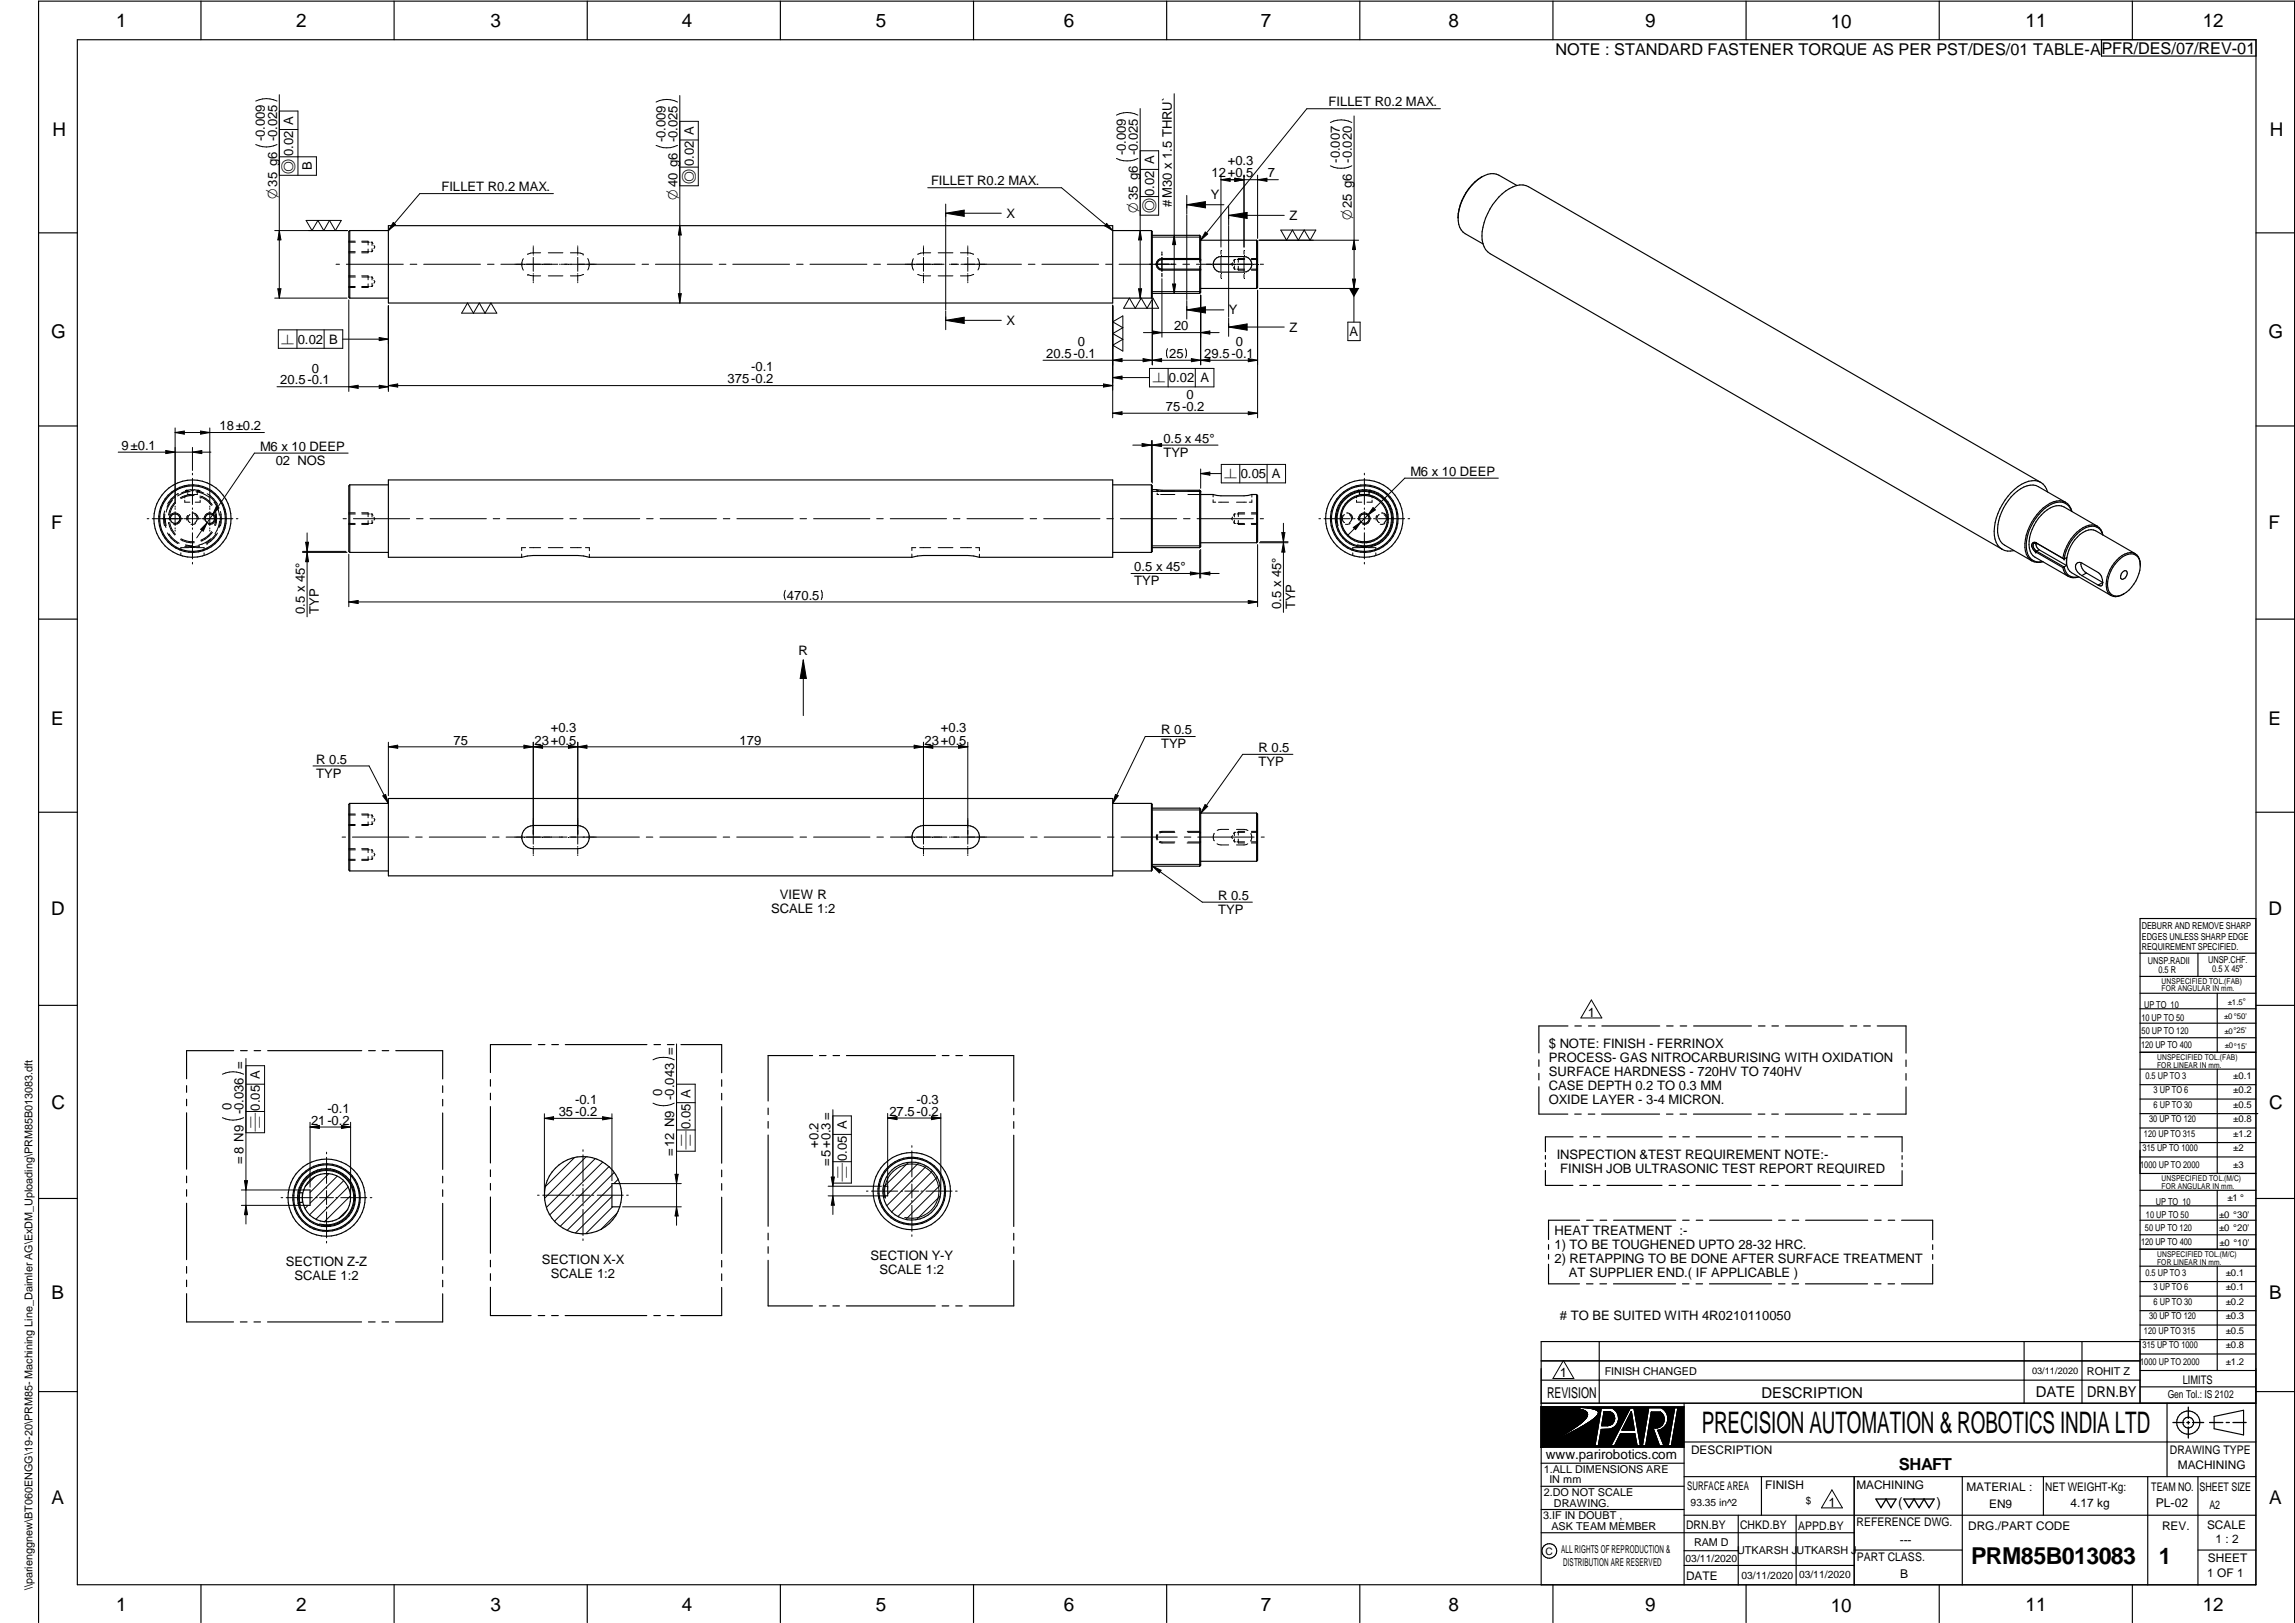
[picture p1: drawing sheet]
<svg xmlns="http://www.w3.org/2000/svg" width="594mm" height="420mm" viewBox="0 0 594 420" stroke-linecap="round" stroke-linejoin="round" font-family="sans-serif">
<defs><g id="words">
<text font-size="7.7" x="440.5" y="371">PRECISION AUTOMATION &amp; ROBOTICS INDIA LTD</text>
<text font-size="6" x="510.2" y="405">PRM85B013083</text>
<text font-size="5.9" x="558.8" y="405">1</text>
<g font-size="4.9">
<text x="30" y="6.9">1</text>
<text x="76.7" y="6.9">2</text>
<text x="127" y="6.9">3</text>
<text x="176.5" y="6.9">4</text>
<text x="226.7" y="6.9">5</text>
<text x="275.4" y="6.9">6</text>
<text x="326.4" y="6.9">7</text>
<text x="375" y="6.9">8</text>
<text x="425.8" y="6.9">9</text>
<text x="473.9" y="7.3">10</text>
<text x="524.3" y="6.9">11</text>
<text x="570.2" y="6.9">12</text>
<text x="13.6" y="35.1">H</text>
<text x="587.6" y="35.1">H</text>
<text x="13.2" y="87.5">G</text>
<text x="587.2" y="87.5">G</text>
<text x="13.2" y="137">F</text>
<text x="587.2" y="137">F</text>
<text x="13.2" y="187.6">E</text>
<text x="587.2" y="187.6">E</text>
<text x="13.2" y="237">D</text>
<text x="587.2" y="237">D</text>
<text x="13.4" y="287.1">C</text>
<text x="587.4" y="287.1">C</text>
<text x="13.4" y="336.2">B</text>
<text x="587.4" y="336.2">B</text>
<text x="13.4" y="389.3">A</text>
<text x="587.4" y="389.3">A</text>
<text x="30" y="416.9">1</text>
<text x="76.7" y="416.9">2</text>
<text x="127" y="416.9">3</text>
<text x="176.5" y="416.9">4</text>
<text x="226.7" y="416.9">5</text>
<text x="275.4" y="416.9">6</text>
<text x="326.4" y="416.9">7</text>
<text x="375" y="416.9">8</text>
<text x="425.8" y="416.9">9</text>
<text x="473.9" y="417.3">10</text>
<text x="524.3" y="416.9">11</text>
<text x="570.2" y="416.9">12</text>
</g>
<text font-size="4.3" x="491.5" y="380.6">SHAFT</text>
<g font-size="4.2">
<text x="402.7" y="14.3">NOTE : STANDARD FASTENER TORQUE AS PER PST/DES/01 TABLE-A</text>
<text x="544" y="14">PFR/DES/07/REV-01</text>
</g>
<g font-size="3.9">
<text x="400.5" y="361.9">REVISION</text>
<text x="456" y="362">DESCRIPTION</text>
<text x="527" y="361.7">DATE</text>
<text x="540.3" y="361.6">DRN.BY</text>
</g>
<g font-size="3.7">
<text x="75.9" y="45" transform="rotate(-90 75.9 45)">a</text>
<text x="179.6" y="47.6" transform="rotate(-90 179.6 47.6)">a</text>
<text x="71.7" y="51.5" transform="rotate(-90 71.7 51.5)">O35 g6</text>
<text x="175.4" y="51.7" transform="rotate(-90 175.4 51.7)">O40 g6</text>
<text x="294.5" y="55.1" transform="rotate(-90 294.5 55.1)">O35 g6</text>
<text x="298.7" y="55.2" transform="rotate(-90 298.7 55.2)">a</text>
<text x="349.9" y="57" transform="rotate(-90 349.9 57)">O25 g6</text>
<text x="72.8" y="89">n</text>
<text x="298.3" y="99">n</text>
<text x="316.9" y="123.8">n</text>
<text x="67.3" y="293" transform="rotate(-90 67.3 293)">d</text>
<text x="178.7" y="297.8" transform="rotate(-90 178.7 297.8)">d</text>
<text x="219.2" y="306" transform="rotate(-90 219.2 306)">d</text>
</g>
<g font-size="3.5">
<text x="400.2" y="377.6">www.parirobotics.com</text>
<text x="491.4" y="390">(</text>
<text x="501.3" y="390">)</text>
</g>
<g font-size="3.4">
<text x="343.9" y="27.6">FILLET R0.2 MAX.</text>
<text x="68.6" y="36.6" transform="rotate(-90 68.6 36.6)">-0.009</text>
<text x="71.7" y="36.6" transform="rotate(-90 71.7 36.6)">-0.025</text>
<text x="75.9" y="40.3" transform="rotate(-90 75.9 40.3)">0.02 A</text>
<text x="172.2" y="36.8" transform="rotate(-90 172.2 36.8)">-0.009</text>
<text x="175.4" y="36.8" transform="rotate(-90 175.4 36.8)">-0.025</text>
<text x="291.4" y="40.2" transform="rotate(-90 291.4 40.2)">-0.009</text>
<text x="294.5" y="40.2" transform="rotate(-90 294.5 40.2)">-0.025</text>
<text x="80.7" y="44.1" transform="rotate(-90 80.7 44.1)">B</text>
<text x="179.6" y="43.1" transform="rotate(-90 179.6 43.1)">0.02 A</text>
<text x="313.6" y="45.9">12+0.5</text>
<text x="317.8" y="42.8">+0.3</text>
<text x="328.2" y="45.9">7</text>
<text x="346.8" y="42.1" transform="rotate(-90 346.8 42.1)">-0.007</text>
<text x="349.9" y="42.1" transform="rotate(-90 349.9 42.1)">-0.020</text>
<text x="114.3" y="49.5">FILLET R0.2 MAX.</text>
<text x="241" y="48">FILLET R0.2 MAX.</text>
<text x="298.7" y="50.7" transform="rotate(-90 298.7 50.7)">0.02 A</text>
<text x="303.3" y="53.5" transform="rotate(-90 303.3 53.5)">#M30 x 1.5 THRU`</text>
<text x="313.5" y="51.4">Y</text>
<text x="260.5" y="56.4">X</text>
<text x="333.8" y="57">Z</text>
<text x="318.1" y="81.4">Y</text>
<text x="77.1" y="89">0.02 B</text>
<text x="260.5" y="84.1">X</text>
<text x="279" y="89.5">0</text>
<text x="303.9" y="85.5">20</text>
<text x="319.9" y="89.5">0</text>
<text x="333.8" y="85.9">Z</text>
<text x="349.4" y="87">A</text>
<text x="270.8" y="92.6">20.5-0.1</text>
<text x="302.7" y="92.6">25</text>
<text x="311.7" y="92.6">29.5-0.1</text>
<text x="72.6" y="99.5">20.5-0.1</text>
<text x="80.7" y="96.4">0</text>
<text x="188.3" y="99.2">375-0.2</text>
<text x="194.5" y="96.1">-0.1</text>
<text x="302.6" y="99">0.02 A</text>
<text x="301.8" y="106.4">75-0.2</text>
<text x="307.1" y="103.3">0</text>
<text x="56.8" y="111.4">18±0.2</text>
<text x="31.4" y="116.4">9±0.1</text>
<text x="67.3" y="116.7">M6 x 10 DEEP</text>
<text x="301.2" y="114.6">0.5 x 45°</text>
<text x="301.2" y="118.2">TYP</text>
<text x="71.4" y="120.3">02 NOS</text>
<text x="321.2" y="123.8">0.05 A</text>
<text x="365.1" y="123.2">M6 x 10 DEEP</text>
<text x="293.6" y="147.9">0.5 x 45°</text>
<text x="203.7" y="155.2">470.5</text>
<text x="293.6" y="151.5">TYP</text>
<text x="78.9" y="158.9" transform="rotate(-90 78.9 158.9)">0.5 x 45°</text>
<text x="82.5" y="158.9" transform="rotate(-90 82.5 158.9)">TYP</text>
<text x="331.6" y="157.7" transform="rotate(-90 331.6 157.7)">0.5 x 45°</text>
<text x="335.2" y="157.7" transform="rotate(-90 335.2 157.7)">TYP</text>
<text x="206.7" y="169.7">R</text>
<text x="142.6" y="189.6">+0.3</text>
<text x="243.6" y="189.6">+0.3</text>
<text x="300.6" y="190.1">R 0.5</text>
<text x="81.9" y="197.7">R 0.5</text>
<text x="117.4" y="192.7">75</text>
<text x="138.4" y="192.7">23+0.5</text>
<text x="191.5" y="192.7">179</text>
<text x="239.3" y="192.7">23+0.5</text>
<text x="300.6" y="193.7">TYP</text>
<text x="325.8" y="194.6">R 0.5</text>
<text x="81.9" y="201.3">TYP</text>
<text x="325.8" y="198.2">TYP</text>
<text x="201.9" y="232.7">VIEW R</text>
<text x="315.3" y="233">R 0.5</text>
<text x="199.6" y="236.3">SCALE 1:2</text>
<text x="315.3" y="236.6">TYP</text>
<text x="411" y="263.2">1</text>
<text x="400.9" y="271.3">$ NOTE: FINISH - FERRINOX</text>
<text x="400.9" y="274.9">PROCESS- GAS NITROCARBURISING WITH OXIDATION</text>
<text x="400.9" y="278.6">SURFACE HARDNESS - 720HV TO 740HV</text>
<text x="59.9" y="287.4" transform="rotate(-90 59.9 287.4)">0</text>
<text x="67.3" y="287.5" transform="rotate(-90 67.3 287.5)">0.05 A</text>
<text x="148.9" y="285.8">-0.1</text>
<text x="171.4" y="283.6" transform="rotate(-90 171.4 283.6)">0</text>
<text x="174.5" y="284.7" transform="rotate(-90 174.5 284.7)">-0.043 =</text>
<text x="237.3" y="285.7">-0.3</text>
<text x="400.9" y="282.2">CASE DEPTH 0.2 TO 0.3 MM</text>
<text x="400.9" y="285.8">OXIDE LAYER - 3-4 MICRON.</text>
<text x="63.1" y="288.5" transform="rotate(-90 63.1 288.5)">-0.036 =</text>
<text x="80.5" y="291.2">21-0.2</text>
<text x="84.7" y="288">-0.1</text>
<text x="144.6" y="288.9">35-0.2</text>
<text x="178.7" y="292.3" transform="rotate(-90 178.7 292.3)">0.05 A</text>
<text x="230.2" y="288.8">27.5-0.2</text>
<text x="174.5" y="299.4" transform="rotate(-90 174.5 299.4)">=12 N9</text>
<text x="211.9" y="297.2" transform="rotate(-90 211.9 297.2)">+0.2</text>
<text x="403" y="300">INSPECTION &amp;TEST REQUIREMENT NOTE:-</text>
<text x="63.1" y="301.2" transform="rotate(-90 63.1 301.2)">=8 N9</text>
<text x="215" y="301.9" transform="rotate(-90 215 301.9)">=5+0.3=</text>
<text x="219.2" y="300.5" transform="rotate(-90 219.2 300.5)">0.05 A</text>
<text x="403.9" y="303.6">FINISH JOB ULTRASONIC TEST REPORT REQUIRED</text>
<text x="402.4" y="319.8">HEAT TREATMENT :-</text>
<text x="402.4" y="323.4">1) TO BE TOUGHENED UPTO 28-32 HRC.</text>
<text x="74" y="327.8">SECTION Z-Z</text>
<text x="140.3" y="327.2">SECTION X-X</text>
<text x="225.3" y="326.1">SECTION Y-Y</text>
<text x="227.7" y="329.7">SCALE 1:2</text>
<text x="402.4" y="327">2) RETAPPING TO BE DONE AFTER SURFACE TREATMENT</text>
<text x="76.2" y="331.4">SCALE 1:2</text>
<text x="142.6" y="330.8">SCALE 1:2</text>
<text x="406.1" y="330.6">AT SUPPLIER END.( IF APPLICABLE )</text>
<text x="403.8" y="341.6"># TO BE SUITED WITH 4R0210110050</text>
<text x="403.8" y="356.5">1</text>
<text x="473.3" y="390">1</text>
</g>
<g font-size="3.1">
<text x="579.6" y="251.8">°</text>
<text x="565.1" y="358.2">LIMITS</text>
<text x="437.8" y="376.3">DESCRIPTION</text>
<text x="561.7" y="376.3">DRAWING TYPE</text>
<text x="563.8" y="380.3">MACHINING</text>
<text x="436.7" y="385.6">SURFACE AREA</text>
<text x="456.9" y="385.6">FINISH</text>
<text x="480.6" y="385.5">MACHINING</text>
<text x="509" y="386.1">MATERIAL :</text>
<text x="529.4" y="386">NET WEIGHT-Kg:</text>
<text x="556.9" y="385.9">TEAM NO.</text>
<text x="569.4" y="385.9">SHEET SIZE</text>
<text x="436.4" y="395.9">DRN.BY</text>
<text x="450.4" y="395.8">CHKD.BY</text>
<text x="465.4" y="396">APPD.BY</text>
<text x="480.6" y="395.1">REFERENCE DWG.</text>
<text x="514.9" y="390.4">EN9</text>
<text x="536" y="390.2">4.17 kg</text>
<text x="558" y="390.2">PL-02</text>
<text x="559.7" y="396">REV.</text>
<text x="571.3" y="395.9">SCALE</text>
<text x="571.9" y="390.7">A2</text>
<text x="491.8" y="399.6">---</text>
<text x="509.5" y="396.1">DRG./PART CODE</text>
<text x="573.5" y="399.5">1 : 2</text>
<text x="480.6" y="404.2">PART CLASS.</text>
<text x="571.5" y="404.4">SHEET</text>
<text x="436.4" y="408.9">DATE</text>
<text x="491.9" y="408.6">B</text>
<text x="571.4" y="408.1">1 OF 1</text>
</g>
<g font-size="2.8">
<text x="415.4" y="355.9">FINISH CHANGED</text>
<text x="540.2" y="355.9">ROHIT Z</text>
<text x="561.1" y="362">Gen Tol.: IS 2102</text>
<text x="399.6" y="381.2">1.ALL DIMENSIONS ARE</text>
<text x="399.6" y="387.3">2.DO NOT SCALE</text>
<text x="401.1" y="384">IN mm</text>
<text x="399.5" y="393.4">3.IF IN DOUBT ,</text>
<text x="402.2" y="390.1">DRAWING.</text>
<text x="401.6" y="396.2">ASK TEAM MEMBER</text>
<text x="404.1" y="402">ALL RIGHTS OF REPRODUCTION &amp;</text>
<text x="438.5" y="400.1">RAM D</text>
<text x="404.6" y="405.4">DISTRIBUTION ARE RESERVED</text>
<text x="449.7" y="402.2">UTKARSH J</text>
<text x="465.1" y="402.3">UTKARSH J</text>
<text x="8.4" y="411.6" transform="rotate(-90 8.4 411.6)">\\parienggnew\BT060ENGG\19-20\PRM85- Machining Line_Daimler AG\ExDM_Uploading\PRM85B013083.dft</text>
</g>
<g font-size="2.7">
<text x="437.6" y="389.8">93.35 in^2</text>
<text x="400.1" y="402.5">C</text>
<text x="436.3" y="404.3">03/11/2020</text>
<text x="450.8" y="408.7">03/11/2020</text>
<text x="465.7" y="408.5">03/11/2020</text>
</g>
<g font-size="2.5">
<text x="554.4" y="240.5">DEBURR AND REMOVE SHARP</text>
<text x="554.4" y="243.3">EDGES UNLESS SHARP EDGE</text>
<text x="554.4" y="246">REQUIREMENT SPECIFIED.</text>
<text x="556" y="249.6">UNSP.RADII</text>
<text x="558.7" y="251.9">0.5 R</text>
<text x="571.6" y="249.4">UNSP.CHF.</text>
<text x="572.6" y="251.7">0.5 X 45</text>
<text x="555" y="260.9">UP TO 10</text>
<text x="554.3" y="264.2">10 UP TO 50</text>
<text x="554.3" y="267.7">50 UP TO 120</text>
<text x="554.2" y="271.2">120 UP TO 400</text>
<text x="555.4" y="279.2">0.5 UP TO 3</text>
<text x="578.1" y="279.3">±0.1</text>
<text x="557.5" y="283">3 UP TO 6</text>
<text x="557.5" y="286.8">6 UP TO 30</text>
<text x="578.1" y="283">±0.2</text>
<text x="578.1" y="286.8">±0.5</text>
<text x="556.3" y="290.5">30 UP TO 120</text>
<text x="578.1" y="290.6">±0.8</text>
<text x="554.6" y="298">315 UP TO 1000</text>
<text x="555" y="294.3">120 UP TO 315</text>
<text x="578.1" y="294.3">±1.2</text>
<text x="578.1" y="298.1">±2</text>
<text x="554" y="302.3">1000 UP TO 2000</text>
<text x="578.1" y="302.3">±3</text>
<text x="558.1" y="311.9">UP TO 10</text>
<text x="576.6" y="311">±1 °</text>
<text x="555.5" y="315.3">10 UP TO 50</text>
<text x="574.5" y="315.2">±0 °30'</text>
<text x="554.2" y="322.2">120 UP TO 400</text>
<text x="555.2" y="318.7">50 UP TO 120</text>
<text x="574.5" y="318.6">±0 °20'</text>
<text x="574.5" y="322.5">±0 °10'</text>
<text x="555.4" y="330.2">0.5 UP TO 3</text>
<text x="557.5" y="334">3 UP TO 6</text>
<text x="576.2" y="330.3">±0.1</text>
<text x="576.2" y="334.1">±0.1</text>
<text x="556.3" y="341.5">30 UP TO 120</text>
<text x="557.5" y="337.7">6 UP TO 30</text>
<text x="576.2" y="337.8">±0.2</text>
<text x="576.2" y="341.5">±0.3</text>
<text x="555" y="345.3">120 UP TO 315</text>
<text x="576.2" y="345.3">±0.5</text>
<text x="554" y="353.3">1000 UP TO 2000</text>
<text x="554.6" y="349">315 UP TO 1000</text>
<text x="576.2" y="349.1">±0.8</text>
<text x="576.2" y="353.3">±1.2</text>
<text x="467.4" y="389.4">$</text>
</g>
<text font-size="2.4" x="526" y="355.6">03/11/2020</text>
<g font-size="2.1">
<text x="559.6" y="254.6">UNSPECIFIED TOL.(FAB)</text>
<text x="559.6" y="256.7">FOR ANGULAR IN mm.</text>
<text x="575.7" y="263.9">±0 °50'</text>
<text x="576.7" y="260.3">±1.5°</text>
<text x="575.8" y="267.6">±0°25'</text>
<text x="558.4" y="274.3">UNSPECIFIED TOL.(FAB)</text>
<text x="575.9" y="271.4">±0°15'</text>
<text x="558.4" y="276.4">FOR LINEAR IN mm.</text>
<text x="559.6" y="305.6">UNSPECIFIED TOL.(M/C)</text>
<text x="559.6" y="307.7">FOR ANGULAR IN mm.</text>
<text x="558.4" y="325.3">UNSPECIFIED TOL.(M/C)</text>
<text x="558.4" y="327.4">FOR LINEAR IN mm.</text>
</g>
</g></defs>
<g fill="none" stroke="#000" stroke-width=".34">
<path d="M403.5 372.5l-4.6 2.2M404.2 372.1l-.4 .2M404.7 364.2l4.4 .7M409.4 364.3l1.9 .2M409.4 364.3l-10.5-.1v10.5M409.5 365a1.67 1.67 0 0 1 1.4 .9M409.6 368l-3.7 2.7-7 4M409.7 368l-3.5 2.5-7.3 4.2M409.8 367.9l-.2 .1M410.6 367l-.6 .7M410.6 367l-.9 1M410.9 365.9v.2"/>
<path d="M410.9 366.3l-.3 .7M410.9 366.1v.2M411.1 364.5h.2M411.1 368.3l-6.2 3.5M411.1 368.3l-3.3 2-8.9 4.4M411.3 364.5h.3M411.6 364.5l.2 .1M411.6 364.5l.4 .1M411.8 364.6l1.2 .3M412.8 367.1l-.1 .1M413 364.9a19.5 19.5 0 0 0-5.6-.7h-2.9l4.3 .6 1 .2 1 .7M413 364.9l.7 .4"/>
<path d="M413 364.9l.8 .5M413 367l-1.6 1.2M413.3 366.7l-2.2 1.6M413.8 365.4v.4M413.8 365.4v.2M413.8 365.8l-.9 1.3M413.8 365.8l-.5 .8M414.5 364.5h2.9a2.93 2.93 0 0 1 1.6 3 2.93 2.93 0 0 1-2.2 2.5l-2.3 .1-.7 4.2h-1zM415.2 365.5h1.5a1.85 1.85 0 0 1 1.2 2 1.85 1.85 0 0 1-1.7 1.6h-1.6zM422 364.5h1l1.7 9.8h-1l-.5-3.1h-3.7l-1.5 3.1h-1.1zM422.3 365.5l.7 4.7h-3.1zM426.8 364.4h3.2a3.1 3.1 0 0 1 1.7 3.3 3.1 3.1 0 0 1-2.5 2.6l1.6 4h-1.3l-1.7-4.8a2.22 2.22 0 0 0 2.8-1.1 2.22 2.22 0 0 0-.8-2.8h-2.3l-1.5 8.7h-.9z"/>
<path d="M433.5 364.4h.9l-1.7 9.9h-.9zM562.5 368.3h2.8M566.1 368.3h.7M566.5 364.3v2.9M566.5 368v.6M566.5 369.4v2.9M567.6 368.3h2.8M572 368.3h3.4M576.3 368.3h.8M578 368.3h3.4M485.6 388.1h5.2l-1.3 2.2-1.3-2.2-1.3 2.2zM492.8 388.1h7.9l-1.3 2.2-1.4-2.2-1.2 2.2-1.3-2.2-1.3 2.2z"/>
</g>
<g fill="#000">
<path d="M101.8 57.6l.6 .5-1.9 1.6zM244.8 55.2l4.8-.8v1.6zM286.5 57.8l1.5 1.9-2-1.2zM307.2 53l4.8-.8v1.6zM316.1 46.5l2.3-.4v.8zM319.7 46.1l2.3 .4-2.3 .4zM318 55.8l4.8-.8v1.6zM325.5 46.5l2.4-.4v.8zM71.9 74.8h.8l-.4 2.4zM72.3 59.7l.4 2.4h-.8zM175.6 76h.8l-.4 2.4zM176 58.4l.4 2.4h-.8z"/>
<path d="M294.7 74.8h.8l-.4 2.4zM295.1 59.7l.4 2.4h-.8zM303.5 73.5h.8l-.4 2.4zM303.9 60.9l.4 2.4h-.8zM312 60.1l.6 .5-1.8 1.6zM307.2 80.2l4.8-.8v1.6zM350.1 72.3h.8l-.4 2.4zM350.5 62.2l.4 2.4h-.8zM349.1 74.5h2.8l-1.4 2.5zM98.2 87.4l2.3 .4-2.3 .4zM244.8 82.9l4.8-.8v1.6zM288 93.3l2.4-.5v.8z"/>
<path d="M288 97.7l2.4-.3v.8zM295.9 92.8l2.4 .5-2.4 .3zM298.4 85.7l2.4 .4-2.4 .4zM298.3 93.3l2.4-.5v.8zM308.4 92.8l2.4 .5-2.4 .3zM310.8 93.3l2.4-.5v.8zM310.8 86.1l2.4-.4v.8zM318 84.7l4.8-.8v1.6zM323.1 92.8l2.4 .5-2.4 .3zM42.9 116.6l2.4 .5-2.4 .3zM45.3 112l2.4-.4v.8zM51.9 111.6l2.4 .4-2.4 .4z"/>
<path d="M49.8 117.1l2.4-.5v.8zM90.3 100.1l2.4-.4v.8zM98.2 99.7l2.3 .4-2.3 .4zM100.5 99.8l2.4-.4v.8zM285.7 99.4l2.3 .4-2.3 .4zM288 107l2.4-.4v.8zM295.6 114.8l2.5 .4-2.5 .4zM298.3 115.2l2.4-.4v.8zM323.1 106.6l2.4 .4-2.4 .4zM53.6 135.3l-1 2.2-.7-.5zM56 131l.7 .5-1.7 1.8zM310.8 122.6l2.4-.4v.8z"/>
<path d="M331.8 137.9h.8l-.4 2.4zM350.3 136.6l2-1.5-1.4 2zM355.4 131.4l.6 .6-2 1.4zM79.5 143l.4 2.4h-.8zM79.1 140.4h.8l-.4 2.3zM90.3 155.8l2.4-.4v.9zM308.1 148.1l2.5 .4-2.5 .3zM310.8 148.5l2.4-.4v.7zM323.1 155.4l2.4 .4-2.4 .5zM332.2 140.5l.4 2.4h-.8zM207.9 170.9l.8 4.7h-1.6zM100.5 193.3l2.4-.4v.8z"/>
<path d="M135.6 192.9l2.4 .4-2.4 .4zM138 193.3l2.5-.4v.8zM147.1 192.9l2.5 .4-2.5 .4zM149.6 193.3l2.3-.4v.8zM236.6 192.9l2.4 .4-2.4 .4zM239 193.3l2.5-.4v.8zM248.2 192.9l2.3 .4-2.3 .4zM99.1 206l.7-.3 .7 2.3zM288.7 205.7l.8 .3-1.5 2zM311.9 208.3l.7 .4-1.7 1.8zM298.4 224.2l2.2 1.1-.5 .7zM80.3 291.8l2.4-.5v.8z"/>
<path d="M88.4 291.3l2.4 .5-2.4 .3zM140.9 289.5l2.4-.4v.8zM156 289.1l2.4 .4-2.4 .4zM229.8 289.4l2.4-.3v.8zM241.1 289.1l2.4 .3-2.4 .5zM63.7 312l.4 2.5h-.8zM63.3 305.6h.8l-.4 2.5zM175.1 312.4l.4 2.4h-.8zM174.7 304h.8l-.4 2.4zM215.2 304.7h.8l-.4 2.4zM215.6 309.6l.4 2.4h-.8zM422.3 365.5l.7 4.7h-3.1z"/>
<path d="M398.9 364.2h5.8l3.6 .5a2.98 2.98 0 0 1 2.6 1.3 3.6 3.6 0 0 1-2.1 2.7l-4.4 2.9-5.5 3.1z" fill-rule="evenodd"/>
<path d="M404.5 364.2l7.3 .4 1.5 .4 .5 .4v.5l-.4 .7-.7 .6-2.9 2-10.9 5.5h37v-10.5zM422 364.5h1l1.7 9.8h-1l-.5-3.1h-3.7l-1.5 3.1h-1.1zM414.5 364.5h2.9a2.93 2.93 0 0 1 1.6 3 2.93 2.93 0 0 1-2.2 2.5l-2.3 .1-.7 4.2h-1zM426.8 364.4h3.2a3.1 3.1 0 0 1 1.7 3.3 3.1 3.1 0 0 1-2.5 2.6l1.6 4h-1.3l-1.7-4.8a2.22 2.22 0 0 0 2.8-1.1 2.22 2.22 0 0 0-.8-2.8h-2.3l-1.5 8.7h-.9zM433.5 364.4h.9l-1.7 9.9h-.9z" fill-rule="evenodd"/>
<path d="M415.2 365.5h1.5a1.85 1.85 0 0 1 1.2 2 1.85 1.85 0 0 1-1.7 1.6h-1.6z" fill-rule="evenodd"/>
</g>
<circle cx="410.8" cy="365.7" r=".17" fill="#000"/>
<g fill="none" stroke="#000" stroke-width=".3">
<path d="M20 10.3h564v400h-564zM52 .3v10M102 .3v10M152 .3v10M202 .3v10M252 .3v10M302 .3v10M352 .3v10M402 .3v10M452 .3v10M502 .3v10M544 10.3v4.2h40"/>
<path d="M552 .3v10M90.5 59.7v17.5M90.5 59.7l-.2 .2v17l.2 .3M90.5 59.7h10M100.5 58.4h187.5v20h-187.5zM288 59.7h10.1M298.1 59.7l.2 .2v17l-.2 .3M298.1 59.7v17.5M382.6 46.5a13.1 13.1 0 0 0-5 11.6 3.8 3.8 0 0 0 1.7 2.4l4.6 2.7M382.6 46.4a13.5 13.5 0 0 0-5.2 10.1M383.4 45.9a4.5 4.5 0 0 1 4.6-.6l4.6 2.7M383.4 45.9l-.8 .6"/>
<path d="M383.6 45.8l-.2 .1M10 60.3h10M90.5 77.2h10M288 77.2h10.1M298.3 60.9h12.3M298.3 75.9h12.3M310.6 60.9l.2 .3v14.5l-.2 .2M310.6 66.9l.2 .3h-10a1.25 1.25 0 0 0-1.3 1.2 1.25 1.25 0 0 0 1.3 1.3h10l-.2 .2M310.6 60.9v6M310.6 69.9v6M310.6 66.9h-9.8a1.5 1.5 0 0 0-1.5 1.5 1.5 1.5 0 0 0 1.5 1.5h9.8M310.8 69.7h.1"/>
<path d="M310.8 67.2h.1M310.8 62.2h14.5M310.8 74.7h14.5M314.5 67.1l1-.6 .6-.1h5.9a2.01 2.01 0 0 1 2 2 2.01 2.01 0 0 1-2 2h-5.9a2.01 2.01 0 0 1-1.9-1.1 2.01 2.01 0 0 1 .3-2.2zM325.3 62.2l.2 .2v12l-.2 .3M325.3 62.2v12.5M584 60.3h10M10 110.3h10M584 110.3h10M90.5 125.5v17.5M90.5 125.5l-.2 .3v16.9l.2 .3M90.5 125.5h10"/>
<path d="M100.5 124.2h187.5v20.1h-34.5l-3-.5h-11.5l-3 .5h-83.4l-3-.5h-11.6l-3 .5h-34.5zM288 125.5h10.1M298.1 125.5l.2 .3v16.9l-.2 .3M298.1 125.5v17.5M298.3 126.7l2.5 .2h9.8M310.6 126.9v14.9M310.6 126.9l.2 .2M310.8 127.1h.1M310.8 127.1v14.4l-.2 .3M310.8 128h3.3M314 128l2.1 .4h5.9l3.3-.4M325.3 128l.2 .3v12l-.2 .2"/>
<path d="M325.3 128v12.5M351.7 126.9h2.9M351.9 127.1h.1M351.9 127.1v.9h2.5v-.9M351.9 127.1a7.2 7.2 0 0 0-4.8 11.1 7.2 7.2 0 0 0 12.1 0 7.2 7.2 0 0 0-4.8-11.1M351.9 127.1h2.5M354.4 127.1h.1M354.7 126.9a7.5 7.5 0 0 1 4.7 11.5 7.5 7.5 0 0 1-12.5 0 7.5 7.5 0 0 1 4.8-11.5l.2 .2M354.7 126.9l-.3 .2M528.3 124.9l-132.6-76.6a4.8 4.8 0 0 0-5 .6 15.3 15.3 0 0 0-7 13.2 4.9 4.9 0 0 0 2 3.6l132.6 76.5M528.3 124.9a5.5 5.5 0 0 0-5.9 1 15.4 15.4 0 0 0-6.2 12.7 4 4 0 0 0 5.1 3.9M528.3 124.9a4 4 0 0 1 1.7 2.5"/>
<path d="M534.7 130l-7.1-4a4.8 4.8 0 0 0-5.4 1.1 13.1 13.1 0 0 0-4.9 11.6 3.5 3.5 0 0 0 1.6 2.4l7.1 4.1M536.3 132.4a3.4 3.4 0 0 0-5.3-1.9 12.9 12.9 0 0 0-6.4 11.7 3.3 3.3 0 0 0 4.2 3.2M536.4 132.4a3.4 3.4 0 0 0-4.9-2.5 12.9 12.9 0 0 0-7.2 12.8 3.8 3.8 0 0 0 1.7 2.5M542.9 136.2l-8.6-5a4.5 4.5 0 0 0-5.1 1.4 11.3 11.3 0 0 0-3.9 9.3 3.2 3.2 0 0 0 1.4 2.3l8.7 5M544.3 138.5a2.91 2.91 0 0 0-4.4-1.9 11.1 11.1 0 0 0-5.6 8.1M544.4 138.5a2.91 2.91 0 0 0-4.4-2.3 11.2 11.2 0 0 0-6 8.3M90.5 143h10M288 143h10.1M298.3 141.8h12.3M310.8 140.5h14.5M525.9 141.2h.1M525.9 141.2l.3 .8 .6 .8"/>
<path d="M526 145.2a3.8 3.8 0 0 0 2.9 .2M526.9 142.8h.1M526.9 142.8l.2 .2M527 142.9h.1M527 140.5l.1 .8 .7 1M527 140.5l.2 .1M527 140.5a.91 .91 0 0 0-.8 .8 .91 .91 0 0 0 .5 1l.5 .4M527.1 143l6.9 3.9M527.1 140.5a.74 .74 0 0 0-.8 0 .74 .74 0 0 0-.4 .7M527.1 140.5l6.9 4M527.1 140.5l.1 .1M527.2 140.6h.1"/>
<path d="M527.2 140.6l7.1 4.1-.3-.2M527.2 142.7l7.1 4.1-.3 .1M527.2 142.7l-.1 .3M527.8 142.3l-.6 .4M527.8 142.3l7.1 4.1M534 146.9a3 3 0 0 0 1.4 2.3M534.3 146.8h.1M534.3 144.7h.1M534.3 144.7l.6-.3v2M534.3 146.8a2.79 2.79 0 0 0 3.7 2.5M534.9 146.4l-.6 .4M535 146a2.91 2.91 0 0 0 1.2 2.3l10.3 5.9"/>
<path d="M535.4 149.2a3.4 3.4 0 0 0 2.7 .2M538.7 145.7a2.88 2.88 0 0 0 1.4 2.6M538.9 149a2.25 2.25 0 0 1-1.4-3.1l.5-.3h.6l4.5 2.6 .7 .8 .5 1.8M538.9 149l4.2 2.5M540.1 148.3l-1.2 .7M540.1 148.3l4.2 2.5M544.3 150.8a.69 .69 0 0 1-.3 .8 .69 .69 0 0 1-.9-.1M544.3 150.8l-1.2 .7M548.1 145.3a4.2 4.2 0 0 1 4.7-1.6 3.5 3.5 0 0 1 1.1 3.9 8.6 8.6 0 0 1-5.6 6.7 2.47 2.47 0 0 1-2.8-2.9 9.3 9.3 0 0 1 2.6-6.1zM549.4 148.2a.77 .77 0 0 1 1.1-.3 1.46 1.46 0 0 1-1.3 2 1.18 1.18 0 0 1 .2-1.7zM549.8 153.8a3.4 3.4 0 0 1-3.3 .4M552.7 143.3l-10.2-5.9a3.7 3.7 0 0 0-4.1 .9 9.9 9.9 0 0 0-3.4 6.9"/>
<path d="M554 146.2a2.64 2.64 0 0 0-1.1-2.7 2.64 2.64 0 0 0-2.9-.1 9.1 9.1 0 0 0-4.6 9.3l.2 .6 .9 .9M10 160.3h10M584 160.3h10M10 210.3h10M90.5 208v17.5M90.5 208l-.2 .2v17l.2 .3M90.5 208h10M100.5 206.7h187.5v20h-187.5zM136.1 214.5l.5-.4 1.4-.4h11.6a3 3 0 0 1 2.9 3 3 3 0 0 1-2.9 3h-11.6a3 3 0 0 1-2.8-1.9 3 3 0 0 1 .9-3.3zM237.1 214.5l.6-.4 1.3-.4h11.5a3 3 0 0 1 3 3 3 3 0 0 1-3 3h-11.5a3 3 0 0 1-2.7-1.9 3 3 0 0 1 .8-3.3zM288 208h10.1M298.1 208l.2 .2v17l-.2 .3"/>
<path d="M298.1 208v17.5M298.3 209.2h12.3M310.6 209.2l.2 .3v14.5l-.2 .2M310.6 209.2v15M310.8 210.5h14.5M325.3 210.5l.2 .2v12l-.2 .3M325.3 210.5v12.5M584 210.3h10M90.5 225.5h10M288 225.5h10.1M298.3 224.2h12.3M310.8 223h14.5"/>
<path d="M554 252.8h29.9M554 257.1h29.9M554 246.8h29.9M569 246.8v6M573.9 257.1v15.3M10 260.3h10M60.5 272h-12.2v7.3M62.3 272h1.7M65.8 272h1.7M69.3 272h24.3M95.4 272h1.7M98.9 272h1.7"/>
<path d="M102.4 272h12.2v7.3M127 279.5v1.7M137.5 270.4h-10.5v7.3M139.4 270.4h1.6M142.8 270.4h1.8M146.3 270.4h21.2M169.3 270.4h1.7M172.8 270.4h1.7M176.3 270.4h10.5v7.3M186.8 279.5v1.7M210.3 273.3h-11.5v11.7M212.1 273.3h1.7"/>
<path d="M215.6 273.3h1.7M219.1 273.3h23M243.9 273.3h1.8M247.4 273.3h1.7M250.9 273.3h11.5v11.8M398.3 274.4v1.7M398.3 277.9v1.7M405.9 265.6h-7.6v7M407.7 265.6h1.7M411.2 265.6h1.7M414.6 265.6h15M431.4 265.6h1.7"/>
<path d="M434.9 265.6h1.7M438.4 265.6h15M455.2 265.6h1.7M458.7 265.6h1.7M462.2 265.6h14.9M479 265.6h1.6M482.4 265.6h1.8M485.9 265.6h7.5v7M493.4 274.4v1.7M493.4 277.9v1.7M554 261.2h29.9M554 264.9h29.9"/>
<path d="M554 268.6h29.9M554 272.4h29.9M554 276.8h29.9M573.9 276.8v27M584 260.3h10M48.3 281.1v1.7M48.3 284.6v1.7M48.3 288.1v14.6M114.6 281.1v1.7M114.6 284.6v1.7M114.6 288.1v14.6M127 283v1.7"/>
<path d="M127 286.5v14.6M186.8 283v1.7M186.8 286.5v14.6M198.8 286.9v1.6M198.8 290.3v1.8M198.8 293.8v23.7M262.4 286.9v1.7M262.4 290.4v1.7M262.4 293.9v23.6M398.3 281.3v7.1h7.5M400 299.1v1M407.2 294.3h-7.2v3.9"/>
<path d="M407.6 288.4h1.7M409 294.3h1.7M411.1 288.4h1.7M412.5 294.3h1.7M414.6 288.4h15M416 294.3h14.3M431.4 288.4h1.7M432.1 294.3h1.7M434.9 288.4h1.7M435.6 294.3h1.7M438.4 288.4h14.9M439.1 294.3h14.3"/>
<path d="M455.1 288.4h1.8M455.2 294.3h1.7M458.6 288.4h1.7M458.7 294.3h1.7M462.1 288.4h15M462.2 294.3h14.3M478.3 294.3h1.7M478.9 288.4h1.7M481.7 294.3h1.8M482.4 288.4h1.7M485.3 294.3h7.1v3.9M492.4 299.2v.9"/>
<path d="M493.4 281.4v7h-7.5M554 280.8h29.9M554 284.5h29.9M554 288.3h30.4M554 292h29.9M554 295.8h29.9M554 299.5h29.9M10 310.3h10M48.3 304.5v1.7M48.3 308v1.7M48.3 311.5v14.6M77.2 308.6l.2 .2"/>
<path d="M77.2 308.6v2.9M77.2 308.6a7.5 7.5 0 0 1 11.5-4.8 7.5 7.5 0 0 1 0 12.5 7.5 7.5 0 0 1-11.5-4.8M77.4 308.8h.1M77.4 311.3h.1M77.4 308.8v2.5M77.4 311.3l-.2 .2M77.4 308.8h.9v2.5h-.9M77.4 308.8a7.3 7.3 0 0 1 11.1-4.8 7.3 7.3 0 0 1 0 12.1 7.3 7.3 0 0 1-11.1-4.8M78.6 308.1h1.7v3.9h-1.7M78.6 308.1a6 6 0 0 0 0 3.9M78.6 308.1a6.2 6.2 0 0 1 9.6-3.1 6.2 6.2 0 0 1 0 10.1 6.2 6.2 0 0 1-9.6-3.1M114.6 304.5v1.7"/>
<path d="M114.6 308v1.7M114.6 311.5v14.6M127 302.9v1.7M127 306.4v1.7M127 309.9v14.5M160.4 306.4h-2v6h2M160.4 306.4a9.5 9.5 0 0 1 0 6M160.4 306.4a10 10 0 0 0-15.3-5.1 10 10 0 0 0 0 16.2 10 10 0 0 0 15.3-5.1M186.8 302.9v1.7M186.8 306.4v1.7M186.8 309.9v14.6M198.8 319.2v1.8"/>
<path d="M228.7 306.9l.2 .2M228.7 306.9v2.9M228.7 306.9a7.5 7.5 0 0 1 11.5-4.8 7.5 7.5 0 0 1 0 12.5 7.5 7.5 0 0 1-11.5-4.8M228.9 307.1v2.5M228.9 307.1h.9v2.5h-.9M228.9 309.6l-.2 .2M262.4 319.3v1.7M400 303v3.9h7.2M400 301.1v.9M408.9 315.9h-8.1v5M408.9 306.9h1.8M410.7 315.9h1.7"/>
<path d="M412.4 306.9h1.7M414.2 315.9h1.7M416 306.9h14.2M417.7 315.9h16.1M432 306.9h1.7M435.6 315.9h1.7M435.6 306.9h1.7M439 306.9h14.3M439.1 315.9h1.7M442.5 315.9h16.1M455.1 306.9h1.8M458.6 306.9h1.7"/>
<path d="M460.4 315.9h1.7M462.1 306.9h14.3M463.9 315.9h1.7M467.4 315.9h16.1M478.2 306.9h1.7M481.7 306.9h1.7M485.3 315.9h1.7M488.8 315.9h1.7M492.2 315.9h8.1v5M492.4 303.1v3.8h-7.2M492.4 301.1v.9M554 308.1h29.9"/>
<path d="M554 312.2h29.9M554 315.9h29.9M554 319.7h29.9M554 303.8h29.9M573.9 308.1v15.3M584 310.3h10M48.3 334.9v7.3h12.1M48.3 327.9v1.7M48.3 331.4v1.7M114.6 334.9v7.3h-12.2M114.6 327.9v1.7M114.6 331.4v1.7"/>
<path d="M127 333.2v7.4h10.5M127 326.3v1.7M127 329.7v1.8M186.8 333.3v7.3h-10.6M186.8 326.3v1.7M186.8 329.8v1.7M198.8 326.3v11.8h11.5M198.8 322.7v1.7M212.1 338.1h1.7M215.6 338.1h1.7M219.1 338.1h23M243.9 338.1h1.7"/>
<path d="M247.4 338.1h1.7M262.4 326.3v11.8h-11.5M262.4 322.8v1.7M400.8 322.2v1.2M400.8 324.7v1.3M400.8 327.3v5.1h8M410.7 332.4h1.7M414.1 332.4h1.8M417.7 332.4h16M435.5 332.4h1.7M439 332.4h1.7M442.5 332.4h16.1"/>
<path d="M460.4 332.4h1.7M463.9 332.4h1.7M467.4 332.4h16M485.2 332.4h1.7M488.7 332.4h1.7M500.3 327.3v5.1h-8.1M500.3 322.2v1.3M500.3 324.8v1.2M554 323.4h29.9M554 327.8h29.9M554 331.8h29.9M554 335.5h29.9"/>
<path d="M554 339.3h29.9M573.9 327.8v27M62.2 342.2h1.8M65.7 342.2h1.7M69.3 342.2h24.3M95.4 342.2h1.7M98.9 342.2h1.7M139.3 340.6h1.7M142.8 340.6h1.7M146.3 340.6h21.1M169.2 340.6h1.7M172.7 340.6h1.7"/>
<path d="M398.9 357.3h155.1M398.9 352.3h155.1M414 347.3v16M524 347.3v16M538.9 347.3v16M554 347.3h-155.1v63h185v-172.5h-29.9v125.5M554 343h29.9M554 346.8h29.9M554 350.5h29.9M554 354.8h29.9M554 359h29.9M10 360.3h10"/>
<path d="M398.9 374.7h37M398.9 364.2h37M398.9 363.3h185M398.9 378.8h37M435.9 363.3v47M435.9 373.3h148M561 363.3v19M573.1 366.7l7.7-1.6v6.4l-7.7-1.6zM584 360.3h10M398.9 384.8h37M398.9 390.8h37M398.9 396.8h81.1"/>
<path d="M435.9 392.3h148M435.9 382.3h148M450 392.3v18M456 382.3v10M464.9 392.3v18M480 382.3v28M508 382.3v28M528.9 382.3v10M556 382.3v28M569 382.3v28M52 410.3v9.7M102 410.3v9.7"/>
<path d="M152 410.3v9.7M202 410.3v9.7M252 410.3v9.7M302 410.3v9.7M352 410.3v9.7M402 410.3v9.7M435.9 405.3h44.1M435.9 401.4h14.1M452 410.3v9.7M480 401.3h28M502 410.3v9.7M552 410.3v9.7"/>
<path d="M569 401.3h14.9M10 420v-419.7h584v419.7"/>
<circle cx="45.3" cy="134.3" r="1.25"/>
<circle cx="49.8" cy="134.3" r="10"/>
<circle cx="49.8" cy="134.3" r="8.5"/>
<circle cx="49.8" cy="134.3" r="8.7"/>
<circle cx="54.3" cy="134.3" r="1.24"/>
<circle cx="353.1" cy="134.3" r="8.5"/>
<circle cx="353.2" cy="134.3" r="8.7"/>
<circle cx="353.2" cy="134.3" r="6.2"/>
<circle cx="353.2" cy="134.3" r="6"/>
<circle cx="353.2" cy="134.3" r="1.24"/>
<circle cx="353.2" cy="134.3" r="10"/>
<circle cx="84.5" cy="310" r="8.7"/>
<circle cx="84.5" cy="310" r="8.5"/>
<circle cx="84.5" cy="310" r="10"/>
<circle cx="236" cy="308.4" r="8.5"/>
<circle cx="236" cy="308.4" r="10"/>
<circle cx="236" cy="308.4" r="8.7"/>
<circle cx="566.5" cy="368.3" r="3"/>
<circle cx="566.5" cy="368.3" r="1.4"/>
<circle cx="401.1" cy="401.5" r="1.9"/>
</g>
<g fill="none" stroke="#000" stroke-width=".26">
<path d="M66.2 37.4a6.3 6.3 0 0 0 5.5 0M66.2 26.2a6.3 6.3 0 0 1 5.5 0M72.3 24.5v52.7M72.3 33.5h4.8M72.3 28.7h4.8v16.7M169.8 37.6a6.4 6.4 0 0 0 5.6 0M169.8 26.4a6 6 0 0 1 5.6 0M176 24.7v53.7M176 36.2h4.8M176 31.4h4.8v16.7h-4.8M289 29.8a6 6 0 0 1 5.5 0M295.1 28.1v49.1"/>
<path d="M295.1 39h4.8v16.7h-4.8M303.9 24.3v51.6M344.4 31.7a6 6 0 0 1 5.5 0M350.5 30v53.4M372.9 28.2h-34.6l-27.5 34M71.1 59.7h18.9M72.3 59.7l.4 2.4h-.8zM72.3 40.6h9.6v4.8h-9.6M79.2 57.1h9.1l-1.5 2.6-1.5-2.6-1.5 2.6-1.5-2.6-1.5 2.6zM101.8 57.6l.6 .5-1.9 1.6zM143.2 50.1h-34.5l-8.2 9.6M176 58.4l.4 2.4h-.8z"/>
<path d="M176 43.3h4.8M240.2 48.6h34.6l13.2 11.1M244.8 52.8v4.8M244.8 57.8v22.5M244.8 55.2h14.4M244.8 55.2l4.8-.8v1.6zM286.5 57.8l1.5 1.9-2-1.2zM289 41a6.4 6.4 0 0 0 5.5 0M295.1 59.7l.4 2.4h-.8zM295.1 50.9h4.8M295.1 43.9h4.8M307.2 50.6v4.8"/>
<path d="M307.2 55.6v22M307.2 53h9.6M307.2 53l4.8-.8v1.6zM316.1 45.3v18.7M316.1 46.5h14.8M316.1 46.5l2.3-.4v.8zM318 53.4v4.8M318 58.4v23.6M318 55.8h14.4M318 55.8l4.8-.8v1.6zM319.7 46.1l2.3 .4-2.3 .4zM322 45.3v18.7"/>
<path d="M325.5 45.3v16.4M325.5 46.5l2.4-.4v.8zM331.5 59.6h9.1l-1.5 2.6-1.5-2.6-1.5 2.6-1.5-2.6-1.6 2.6zM344.4 42.9a6.4 6.4 0 0 0 5.5 0M71.1 77.2h18.7M71.9 74.8h.8l-.4 2.4zM87 68.4h.9M89.7 68.4h14.7M90.3 65.4h1.6M90.3 71.4h1.6M90.3 62.7h1.7M90.3 65.2h1.6"/>
<path d="M90.3 71.7h1.7M90.3 74.2h1.6M90.3 62.4h1.6M90.3 74.4h1.6M90.3 77.6v23.7M93.6 71.4h1.7v1M93.6 65.2h2M93.6 74.2h2M93.6 62.4h1.7v1M93.7 62.7h1.9M93.7 71.7h1.9M95.3 64.5v.9h-1.7"/>
<path d="M95.3 73.5v.9h-1.7M96 65.2h.3M96 74.2h.3M96 62.7h.3M96 71.7h.3M96.3 62.7v.8M96.3 64.4v.8M96.3 71.7v.8M96.3 73.3v.9M96.3 62.7l.3 .4M96.3 71.7l.3 .4M96.5 64.8l-.2 .4"/>
<path d="M96.5 73.8l-.2 .4M96.8 63.5l.2 .4-.2 .4M96.8 72.6l.2 .3-.2 .4M100.5 79.2v22.1M106.2 68.4h1.7M109.7 68.4h14.7M121 78.4l1.5 2.7 1.6-2.7 1.5 2.7 1.5-2.7 1.5 2.7h-9.1zM126.2 68.4h1.7M129.7 68.4h14.7M135.5 67a2.91 2.91 0 0 0 0 2.9M136.6 71.1h.1M136.6 71.1l1.4 .3h1.9"/>
<path d="M138 63.7v.1M138 64.1v1.6M138 66h.1M138 66.6v3.6M138 70.8v.1M138 71.2v1.6M138 73.1v.1M139.9 65.4a5.1 5.1 0 0 0-3.3 .4M141.9 65.4h3.8M141.9 71.4h3.8M144.8 68.4h.1M145.2 68.4h19.2"/>
<path d="M147.7 65.4h1.9l1.4 .4M149.6 63.7v.1M149.6 64.1v1.6M149.6 66h.1M149.6 66.6v3.6M149.6 70.8v.1M149.6 71.2v1.6M149.6 73.1v.1M151 65.8h.1M151 71a5.1 5.1 0 0 1-3.3 .4M152.1 66.9a2.94 2.94 0 0 1 0 3M166.2 68.4h1.7"/>
<path d="M169.7 68.4h14.7M175.6 76h.8l-.4 2.4zM186.2 68.4h1.7M189.7 68.4h14.7M206.2 68.4h1.7M209.7 68.4h14.7M226.2 68.4h1.7M229.7 68.4h14.7M236.4 67a3.1 3.1 0 0 0 .1 2.9M237.6 71a5.1 5.1 0 0 0 3.3 .4M239 63.7v.1M239 64.1v1.6"/>
<path d="M239 66h.1M239 66.6v3.6M239 70.8v.1M239 71.2v1.6M239 73.1v.1M240.9 65.4a5.1 5.1 0 0 0-3.3 .4M242.9 65.4h3.8M242.9 71.4h3.8M245.8 68.4h.1M246.2 68.4h1.7M248.1 68.4h.1M248.6 65.4a5.1 5.1 0 0 1 3.4 .4"/>
<path d="M248.7 68.4h15.7M250.5 63.7v.1M250.5 64.1v1.6M250.5 66h.1M250.5 66.6v3.6M250.5 70.8v.1M250.5 71.2v1.6M250.5 73.1v.1M252 71a5.5 5.5 0 0 1-3.4 .4M253.1 66.9a2.79 2.79 0 0 1 0 3M266.2 68.4h1.7M269.7 68.4h14.7"/>
<path d="M286.2 68.4h1.7M288 79v29.2M289.7 68.4h14.7M292.3 77.2l1.6 2.6 1.5-2.6 1.5 2.6 1.5-2.6 1.5 2.6h-9zM294.7 74.8h.8l-.4 2.4zM298.3 75.5h12.5M298.3 61.4h12.5M298.3 77.6v16.8M300.8 65.2v.4M300.8 65.8v.2M300.8 66.6v3.6M300.8 70.8v.3"/>
<path d="M300.8 71.2v.5M300.8 72.1v15.2M303.5 73.5h.8l-.4 2.4zM303.9 60.9l.4 2.4h-.8zM306.2 68.4h1.7M307.2 77.8v4.8M309.7 68.4h14.7M310.6 66.9v1M310.6 68.9v1M310.8 76.4v18M312 60.1l.6 .5-1.8 1.6zM316.1 64.9v.9"/>
<path d="M316.1 66.6v3.6M316.1 71v1M319.1 68l-.3 .4 .2 .4M319.3 69.3l.2 .4M319.5 67.2v.8M319.5 68.8v.9M319.5 69.7h.3M319.5 67.2h.4M319.5 67.2l-.2 .4M320.2 69.7h1.9M320.2 67.2h2M320.5 68.9v1h1.7"/>
<path d="M322 64.9v.9M322 66.6v3.6M322 71v1M322.2 66.9h-1.7v1M323.9 69.7h1.6M323.9 67.2h1.6M323.9 69.9h1.6M323.9 66.9h1.6M324.6 68.4h1M325.5 75.1v33.1M325.8 62.2h25.9M326 74.7h25.7"/>
<path d="M326.2 68.4h.9M350.1 72.3h.8l-.4 2.4zM350.5 62.2l.4 2.4h-.8zM72 85.4h16.7v4.8h-16.7zM76.9 85.4v4.8M83.9 85.4v4.8M88.7 87.8h11.8M98.2 99.7l2.3 .4-2.3 .4zM98.2 87.4l2.3 .4-2.3 .4zM100.5 99.8l2.4-.4v.8zM100.5 99.8h187.5M244.8 80.5v4.8"/>
<path d="M244.8 82.9l4.8-.8v1.6zM244.8 82.9h14.4M270 93.3h55.5M285.7 99.4l2.3 .4-2.3 .4zM288 93.3l2.4-.5v.8zM288 97.7l2.4-.3v.8zM288 83.3l2.7-1.5v9.1l-2.7-1.5 2.7-1.6-2.7-1.4 2.7-1.6zM288 97.7h9.6M295.9 92.8l2.4 .5-2.4 .3zM296 86.1h19.6M297.6 95.4h16.6v4.8h-16.6zM298.3 93.3l2.4-.5v.8z"/>
<path d="M298.4 85.7l2.4 .4-2.4 .4zM302.2 90.3a2.89 2.89 0 0 0 0 2.3M302.4 95.4v4.8M306.9 90.3a2.89 2.89 0 0 1 0 2.3M307.2 80.2l4.8-.8v1.6zM307.2 80.2h9.6M308.4 92.8l2.4 .5-2.4 .3zM309.4 95.4v4.8M310.8 93.3l2.4-.5v.8zM310.8 86.1l2.4-.4v.8zM318 82.3v4.8M318 84.7l4.8-.8v1.6z"/>
<path d="M318 84.7h14.4M323.1 92.8l2.4 .5-2.4 .3zM348.9 83.4h3.2v4.8h-3.2zM30.6 117.1h24M42.9 116.6l2.4 .5-2.4 .3zM45.3 110.8v19.5M45.3 112l2.4-.4v.8zM45.3 112h23.1M49.8 115.8v6M49.8 117.1l2.4-.5v.8zM51.9 111.6l2.4 .4-2.4 .4zM54.3 110.8v19.5"/>
<path d="M71.7 100.1h28.8M90.1 117.3h-24.2l-10.9 16M90.3 100.1l2.4-.4v.8zM288 107l2.4-.4v.8zM288 107h37.5M293.2 115.2h22.1M295.6 114.8l2.5 .4-2.5 .4zM298.1 114v10.8M298.3 114v11.1M298.3 115.2l2.4-.4v.8zM323.1 106.6l2.4 .4-2.4 .4zM38.1 134.3h.4"/>
<path d="M39.4 134.3h8M42.6 132.3a6.7 6.7 0 0 0 0 3.8M42.7 133.1a6.9 6.9 0 0 0 .3 3.5M42.8 134.4l.2 1.7M43.3 138a6.8 6.8 0 0 0 2.7 2.7M43.6 135.3h.1M43.6 135.3a6.1 6.1 0 0 0 1.6 3.2M43.8 138.3h.1M43.8 138.3a7.5 7.5 0 0 0 2.6 2.3M43.9 134.7a1.49 1.49 0 0 1 1.3-1.9 1.49 1.49 0 0 1 1.6 1.6 1.49 1.49 0 0 1-1.8 1.3M43.9 135.2a5.7 5.7 0 0 0 1.5 3.1M44.6 129.5a7.1 7.1 0 0 0-1.6 3.1"/>
<path d="M45.2 130a5.6 5.6 0 0 0-1.6 3.3M45.3 131v.3M45.3 131.6v.3M45.3 132.5v3.6M45.3 136.7v.2M45.3 137.2v.3M45.4 128.6a6.5 6.5 0 0 0-2.2 2.7M45.4 130.2a5.7 5.7 0 0 0-1.5 3.2M46.1 127.8h.1M46.1 127.8a6.8 6.8 0 0 0-2.7 2.7M46.7 139.7a6.2 6.2 0 0 0 3.6 .8M46.9 139.5a6.4 6.4 0 0 0 3.4 .8"/>
<path d="M47.7 134.3h.3M47.8 129.5v.5h1.3M47.8 128.4v.5M48 127a7.5 7.5 0 0 1 3.8 0M48 134.3h3.9M48.3 126.9h.1M48.3 126.9l.1 .1M48.5 127l.1 .1M48.6 127.8v.2h.8M48.6 127.1l-1.7 .5M48.6 127.1v.3M48.6 133.4l-.2 1.3"/>
<path d="M48.9 127.1h-.3M49.2 133.2a1.21 1.21 0 0 0 0 2.1M49.2 127.3a6.3 6.3 0 0 0-3.2 1.1M49.4 127h.8M49.7 132.8a1.46 1.46 0 0 1 1.6 1.6M49.8 122.5v.4M49.8 123.8v6.8M49.8 131.5v.4M49.8 132.5v3.6M49.8 136.7v.3M49.8 137.9v6.8M50.2 128.1a6.4 6.4 0 0 0-3.5 .8"/>
<path d="M50.2 128.3a5.5 5.5 0 0 0-3.4 .8M50.4 133.2a1.18 1.18 0 0 1 .1 2.1M50.6 135.5l-1.2 .2M50.7 127.1h.4M51 127.3h.1M51 127.3a6.7 6.7 0 0 1 3.1 1.4M51 127.1h.1M51.1 127.8v.2h-.8M51.1 127.1l1.6 .5M51.1 127.1v.3M51.2 127l-.1 .1M51.3 126.9h.1"/>
<path d="M51.3 126.9l-.1 .1M51.8 129.5v.5h-1.3M51.8 128.4v.5M52 128.7h.1M52.1 139.8h.1M52.1 128.7a5.4 5.4 0 0 1 2.6 2.2M52.1 128.5a5.5 5.5 0 0 1 2.8 2.2M52.2 134.3h8.1M52.9 134.7a1.51 1.51 0 0 1 1.1-1.9 1.51 1.51 0 0 1 1.8 1.3l-.3 1.9M53.6 127.8a7.3 7.3 0 0 1 2.7 2.8M53.6 135.3l-1 2.2-.7-.5zM54.3 128.6a6.6 6.6 0 0 1 2.1 2.8"/>
<path d="M54.3 131v.3M54.3 131.6v.3M54.3 132.5v3.6M54.3 136.7v.2M54.3 137.2v.3M54.5 139.5a6.5 6.5 0 0 1-3 1.6M54.8 137.6a5.6 5.6 0 0 1-2.7 2.2M55 137.8a6.3 6.3 0 0 1-2.9 2.2M55 133.3l-4.1 5.9M55.4 130a6.3 6.3 0 0 1 1.4 3.1M55.5 132.5l.3 1.8M55.8 132.4a5.7 5.7 0 0 1 0 3.7"/>
<path d="M55.8 134.6a1.51 1.51 0 0 1-1.9 1.1M55.9 138.3a8 8 0 0 1-2.6 2.3M56 131l.7 .5-1.7 1.8zM56.3 138a7.2 7.2 0 0 1-2.7 2.8M56.8 133.1h.1M56.8 134.9a6.6 6.6 0 0 1-1.1 3.3M57 133.1a7.1 7.1 0 0 1-.3 3.5M57.1 132.4a7 7 0 0 1 0 3.7M61.2 134.3h.4M79.5 138v21.7M88.8 134.3h.9M90.3 133.1h1.7"/>
<path d="M90.3 135.5h1.6M90.3 132.8h1.6M90.3 135.8h1.6M91.5 134.3h14.5M93.6 132.8h1.7v1M93.6 135.5h2M93.7 133.1h1.9M95.3 134.8v1h-1.7M96 135.5h.3M96 133.1h.3M96.3 133.1v.8M96.3 134.7v.8"/>
<path d="M96.3 133.1l.3 .3M96.5 135.1l-.2 .4M96.8 133.9l.2 .4-.2 .4M107.8 134.3h1.7M111.3 134.3h14.6M127.7 134.3h1.7M131.2 134.3h14.5M147.5 134.3h1.7M151 134.3h14.6M167.4 134.3h1.7M170.9 134.3h14.6M187.2 134.3h1.7"/>
<path d="M190.7 134.3h14.6M207.1 134.3h1.7M210.6 134.3h14.6M226.9 134.3h1.7M230.5 134.3h14.5M246.8 134.3h1.7M250.3 134.3h14.6M266.7 134.3h1.6M270.2 134.3h14.5M286.5 134.3h1.7M290 134.3h14.6M298.3 127.2h12.5"/>
<path d="M299.3 126.7v.1M299.5 126.9v.1M299.5 127.7v.3h.5M299.5 127h.5M299.5 127v.3M300.4 128h3.7M300.4 127.1h3.7M306.4 134.3h1.7M307.5 127.1h3.3M307.5 128h3.3M309.9 134.3h14.5M310.8 121.4v5"/>
<path d="M310.8 122.6l2.4-.4v.8zM310.8 122.6h5.3M314 129.4v.6h.7M314 128v.7M315.4 130h2.6M316.1 120.2h16.7v4.8h-16.7zM319.1 133.9l-.3 .4 .2 .3M319.3 135.1l.2 .4M319.5 133.1v.7M319.5 134.7v.8M319.5 133.1h.4M319.5 135.5h.3"/>
<path d="M319.5 133.1l-.2 .3M320.1 130h2.6M320.2 135.5h1.9M320.2 133.1h2M320.5 134.7v1.1h1.7M320.9 120.2v4.8M322.2 132.8h-1.7v.9M323.9 135.5h1.6M323.9 133.1h1.6M323.9 132.8h1.6M323.9 135.8h1.6M324.1 129.4v.6h-.7"/>
<path d="M324.1 128v.7M326.2 134.3h.9M328 120.2v4.8M331.8 137.9h.8l-.4 2.4zM332.2 135.5v23M341.4 134.3h.4M342.7 134.3h6.8M346.4 136.1a7 7 0 0 1 6.1-8.9 7 7 0 0 1 7.7 7.6 7 7 0 0 1-8.8 6.3M347.5 133.4l-.3 .8v.5M348 133.2a1.21 1.21 0 0 0 .1 2.1M348.6 132.8a1.46 1.46 0 0 1 1.5 1.6M349.3 133.2a1.2 1.2 0 0 1 0 2.1"/>
<path d="M349.5 135.5l-1.2 .2M350.3 136.6l2-1.5-1.4 2zM350.4 134.3h.4M351.1 129.5v.5h1.4M351.1 128.4v.5M351.4 134.3h3.6M351.7 126.9h.1M351.7 134.7a1.51 1.51 0 0 1 1.3-1.9 1.51 1.51 0 0 1 1.7 1.6 1.51 1.51 0 0 1-1.9 1.3M351.9 127l.1 .1M353.2 122.5v.4M353.2 123.8v6.8M353.2 131.5v.4"/>
<path d="M353.2 132.5v3.6M353.2 136.7v.3M353.2 137.9v6.8M354 133.4l-5.1 5.2M354.4 127.1h.1M354.6 126.9h.1M354.6 126.9l-.1 .1M355.2 129.5v.5h-1.3M355.2 128.4v.5M355.4 131.4l.6 .6-2 1.4zM355.6 134.3h.3M356.4 133.4l-.2 1.3"/>
<path d="M356.8 134.3h6.8M357 133.2a1.16 1.16 0 0 0 .1 2.1M357.6 132.8a1.46 1.46 0 0 1 1.5 1.6M358.3 133.2a1.18 1.18 0 0 1 0 2.1M358.5 135.5l-1.2 .2M364.5 134.3h.4M387.9 123.8h-24.3l-9.6 9.6M46.8 143.1v.7M47.8 141.5a7.4 7.4 0 0 0 3.9 0M48 141.1l1.7 .2M48.8 141.8h-2v.6M49.8 145.6v.4"/>
<path d="M50.9 141.8h1.9v.6M51.6 141.3a7.3 7.3 0 0 1-3.5 0M52.8 143.1v.7M53.6 140.8h.1M78.3 143h11.5M78.3 142.7h11.3M79.1 140.4h.8l-.4 2.3zM79.5 143l.4 2.4h-.8zM90.3 143.5v13.6M90.3 155.8l2.4-.4v.9zM90.3 155.8h235.2M135 143.4v.9"/>
<path d="M136.1 141.8h-1.1v.7M137.1 141.8h2.8M141.9 141.8h3.8M147.7 141.8h2.8M151.5 141.8h1.1v.8M152.6 143.5v.8M203.3 152.8a2.6 2.6 0 0 0 0 2.4M212.6 152.8a2.99 2.99 0 0 1 0 2.4M236 143.4v.9M237.1 141.8h-1.1v.7M238.1 141.8h2.8M242.9 141.8h3.8"/>
<path d="M248.6 141.8h2.9M252.6 141.8h.9v.8M253.5 143.5v.8M292.8 148.5h22.8M298.3 141.3h12.5M308.1 148.1l2.5 .4-2.5 .3zM310.6 142.5v7.1M310.8 142.2v7.4M310.8 148.5l2.4-.4v.7zM323.1 155.4l2.4 .4-2.4 .5zM325.5 141v16.1M326 140.5h7.4"/>
<path d="M326.3 140.3h7.1M332.2 140.5l.4 2.4h-.8zM350.2 143.1v.7M352.2 141.8h-2v.6M353.2 145.6v.4M354.2 141.8h1.9v.6M356.1 143.1v.7M207.9 170.9v14.4M207.9 170.9l.8 4.7h-1.6zM81 198.3h14.5l5 9.7M100.5 192.2v13.8M100.5 193.3l2.4-.4v.8z"/>
<path d="M100.5 193.3h150M135.6 192.9l2.4 .4-2.4 .4zM138 192.2v26.3M138 193.3l2.5-.4v.8zM147.1 192.9l2.5 .4-2.5 .4zM149.6 192.2v26.3M149.6 193.3l2.3-.4v.8zM236.6 192.9l2.4 .4-2.4 .4zM239 192.2v26.3M239 193.3l2.5-.4v.8zM248.2 192.9l2.3 .4-2.3 .4zM250.5 192.2v26.3"/>
<path d="M309.4 190.7h-12.9l-8.5 17.3M334.7 195.3h-13l-10.8 15.2M88.6 216.7h.8M90.3 211h1.7M90.3 213.4h1.6M90.3 219.7h1.6M90.3 210.7h1.6M90.3 213.7h1.6M91.2 216.7h14.6M93.6 210.7h1.7v1M93.6 219.7h1.7v1M93.6 213.4h2"/>
<path d="M93.7 211h1.9M95.3 212.8v.9h-1.7M96 213.4h.3M96 211h.3M96.3 211v.8M96.3 212.7v.7M96.3 211l.3 .4M96.5 213.1l-.2 .3M96.8 211.8l.2 .4-.2 .4M99.1 206l.7-.3 .7 2.3zM107.6 216.7h1.7M111.1 216.7h14.6"/>
<path d="M127.5 216.7h1.7M131 216.7h15.8M138 219.1v.1M138 219.5v1.6M147.4 216.7h18.1M149.6 219.1v.1M149.6 219.5v1.6M167.3 216.7h1.7M170.8 216.7h14.6M187.2 216.7h1.7M190.7 216.7h14.6M207.1 216.7h1.7"/>
<path d="M210.6 216.7h14.6M227 216.7h1.7M230.5 216.7h14.6M239 219.1v.1M239 219.5v1.6M245.8 216.7h.1M246.2 216.7h2.4M248.7 216.7h16.3M250.5 219.1v.1M250.5 219.5v1.6M266.8 216.7h1.7M270.3 216.7h14.6"/>
<path d="M286.7 216.7h1.7M288.7 205.7l.8 .3-1.5 2zM290.2 216.7h14.6M298.3 209.7h12.5M299.5 216l-.2 .5 .2 1M299.7 216.1l-.2 .4 .2 .8M300.1 218l.7 .2h3.2M300.2 217.8l.6 .2h3.3M304 215.2h-3.2l-.7 .2M304.1 215.5h-3.3l-.6 .1M306.6 216.7h1.7M307.3 215.2l3.3 .1"/>
<path d="M307.5 218h3.3M307.5 215.5h3.3M310 216.7h14.6M310.6 218.1l-3.3 .1M310.8 215.5h.1M310.8 218l-.1 .1M311.9 208.3l.7 .4-1.7 1.8zM314.3 215.7a1.88 1.88 0 0 0 0 2M315 218.4l1.1 .3h1.9M318 214.7h-1.9l-1 .3M319.1 216.3l-.3 .4 .2 .4M319.3 217.6l.2 .3"/>
<path d="M319.5 215.5v.8M319.5 217.2v.7M319.5 217.9h.3M319.5 215.5h.4M319.5 215.5l-.2 .4M320.1 214.7h1.9l1 .3M320.2 217.9h1.9M320.2 215.5h2M320.5 217.2v1h1.7M322.2 215.2h-1.7v1M323 218.4l-1 .3h-1.9M323.8 215.8a2.03 2.03 0 0 1 0 1.9"/>
<path d="M323.9 217.9h1.6M323.9 215.5h1.6M323.9 215.2h1.6M323.9 218.2h1.6M326.5 216.7h.8M90.3 220h1.7M90.3 222.5h1.6M90.3 222.7h1.6M93.6 222.5h2M93.7 220h1.9M95.3 221.7v1h-1.7M96 222.5h.3"/>
<path d="M96 220h.3M96.3 220v.8M96.3 221.6v.9M96.3 220l.3 .4M96.5 222.1l-.2 .4M96.8 220.9l.2 .3-.2 .4M138 221.4v.1M149.6 221.4v.1M239 221.4v.1M250.5 221.4v.1M298.3 223.8h12.5M298.4 224.2l12.8 9.4h13"/>
<path d="M298.4 224.2l2.2 1.1-.5 .7zM411.9 258.9l2.7 4.6h-5.4zM57.6 278.1a6.3 6.3 0 0 1 5.5 0M63.7 274v42.9M63.7 275.9h4.8v17.3h-4.8M169 274.4a6.3 6.3 0 0 1 5.5 0M175.1 270.3v46.9M57.6 289.3a6.3 6.3 0 0 0 5.5 0M63.7 287.7h4.8M63.7 280.7h4.8M80.3 290.5v16.8M80.3 291.8l2.4-.5v.8z"/>
<path d="M80.3 291.8h10.5M84.5 298.3v.4M84.5 299.6v6.8M88.4 291.3l2.4 .5-2.4 .3zM90.8 290.5v18.8M140.9 288.3v20.4M140.9 289.5l2.4-.4v.8zM140.9 289.5h17.5M148.7 299.7l-7.5 7.5M150.9 297.6v.5M150.9 299v6.7M151.7 299.5l-10.7 10.7"/>
<path d="M154.1 299.9l-12.7 12.7M156 289.1l2.4 .4-2.4 .4zM158.4 288.3v17.4M169 285.6a5.9 5.9 0 0 0 5.5 0M175.1 280.7h4.9v17.3h-4.9M175.1 292.5h4.9M175.1 285.5h4.9M215.6 287.3v27.1M215.6 293.7h4.8M215.6 288.9h4.8v17.4h-4.8M229.8 288.2v19.4M229.8 289.4l2.4-.3v.8z"/>
<path d="M229.8 289.4h13.7M236 296.6v.4M236 297.9v6.8M241.1 289.1l2.4 .3-2.4 .5zM243.5 288.2v19.4M62.5 312h16.2M62.5 308.1h16.2M63.3 305.6h.8l-.4 2.5zM63.7 312l.4 2.5h-.8zM72.8 310h.4M74.1 310h6.8M77.7 311.9a7 7 0 0 1 6.2-8.9 7 7 0 0 1 7.6 7.7 7 7 0 0 1-8.8 6.2"/>
<path d="M79.7 312l-.8 .8M81.6 304.5l-2.6 2.6M81.7 310h.4M82.7 310h3.6M84.5 307.3v.3M84.5 308.2v3.6M84.5 312.5v.3M84.5 313.7v6.8M85.1 303.8l-4.8 4.9M86.9 310h.4M87.3 304.5l-7 7M88.2 310h6.7"/>
<path d="M89 305.6l-8.9 8.9M90 313.2l-2.3 2.2M90.1 307.3l-8.3 8.3M90.8 309.5l-6.8 6.8M95.8 310h.5M139.1 309.4h.5M140.5 309.4h6.7M148.1 309.4h.4M149.1 309.4h3.6M150.9 306.6v.4M150.9 307.6v3.6M150.9 311.8v.4"/>
<path d="M150.9 313.1v6.7M153.3 309.4h.4M154.6 309.4h6.7M156 300.8l-13.7 13.7M157.6 302l-14.1 14.1M158.4 306.9l-11.6 11.6M158.4 309.8l-9.4 9.4M158.6 312.4l-7 7M159 303.5l-14 14M159.7 314.1l-4.1 4.2M160 305.3l-1.1 1.1M160.1 306.4h16.3"/>
<path d="M161.2 312.4h15.2M162.2 309.4h.4M174.7 304h.8l-.4 2.4zM175.1 312.4l.4 2.4h-.8zM214.4 307.1h13.8M214.4 309.6h14.2M215.2 304.7h.8l-.4 2.4zM215.6 309.6l.4 2.4h-.8zM215.6 300.7h4.8M224.3 308.4h.4M225.6 308.4h6.8M229.2 310.2a7 7 0 0 1 6.3-8.9 7 7 0 0 1 7.6 7.7 7 7 0 0 1-8.9 6.2"/>
<path d="M229.3 309.6l-.5 .5M233.2 308.4h.4M234.2 308.4h3.6M235.1 300.9l-6.2 6.2M236 305.6v.3M236 306.5v3.6M236 310.8v.3M236 312v6.8M236 319.7v.4M237.8 301.1l-8 8M238.4 308.4h.4M239.7 308.4h6.8"/>
<path d="M239.8 301.9l-10.2 10.2M241.4 303.1l-10.6 10.6M242.6 304.8l-10.2 10.1M243.4 306.8l-8.9 8.9M243.4 309.6l-6.1 6.1M247.3 308.4h.5M84.5 321.4v.4M150.9 320.7v.4M404.7 352.2l2.7 4.7h-5.4zM474.2 385.7l2.7 4.7h-5.4z"/>
</g>
<use href="#words"/>
</svg>
